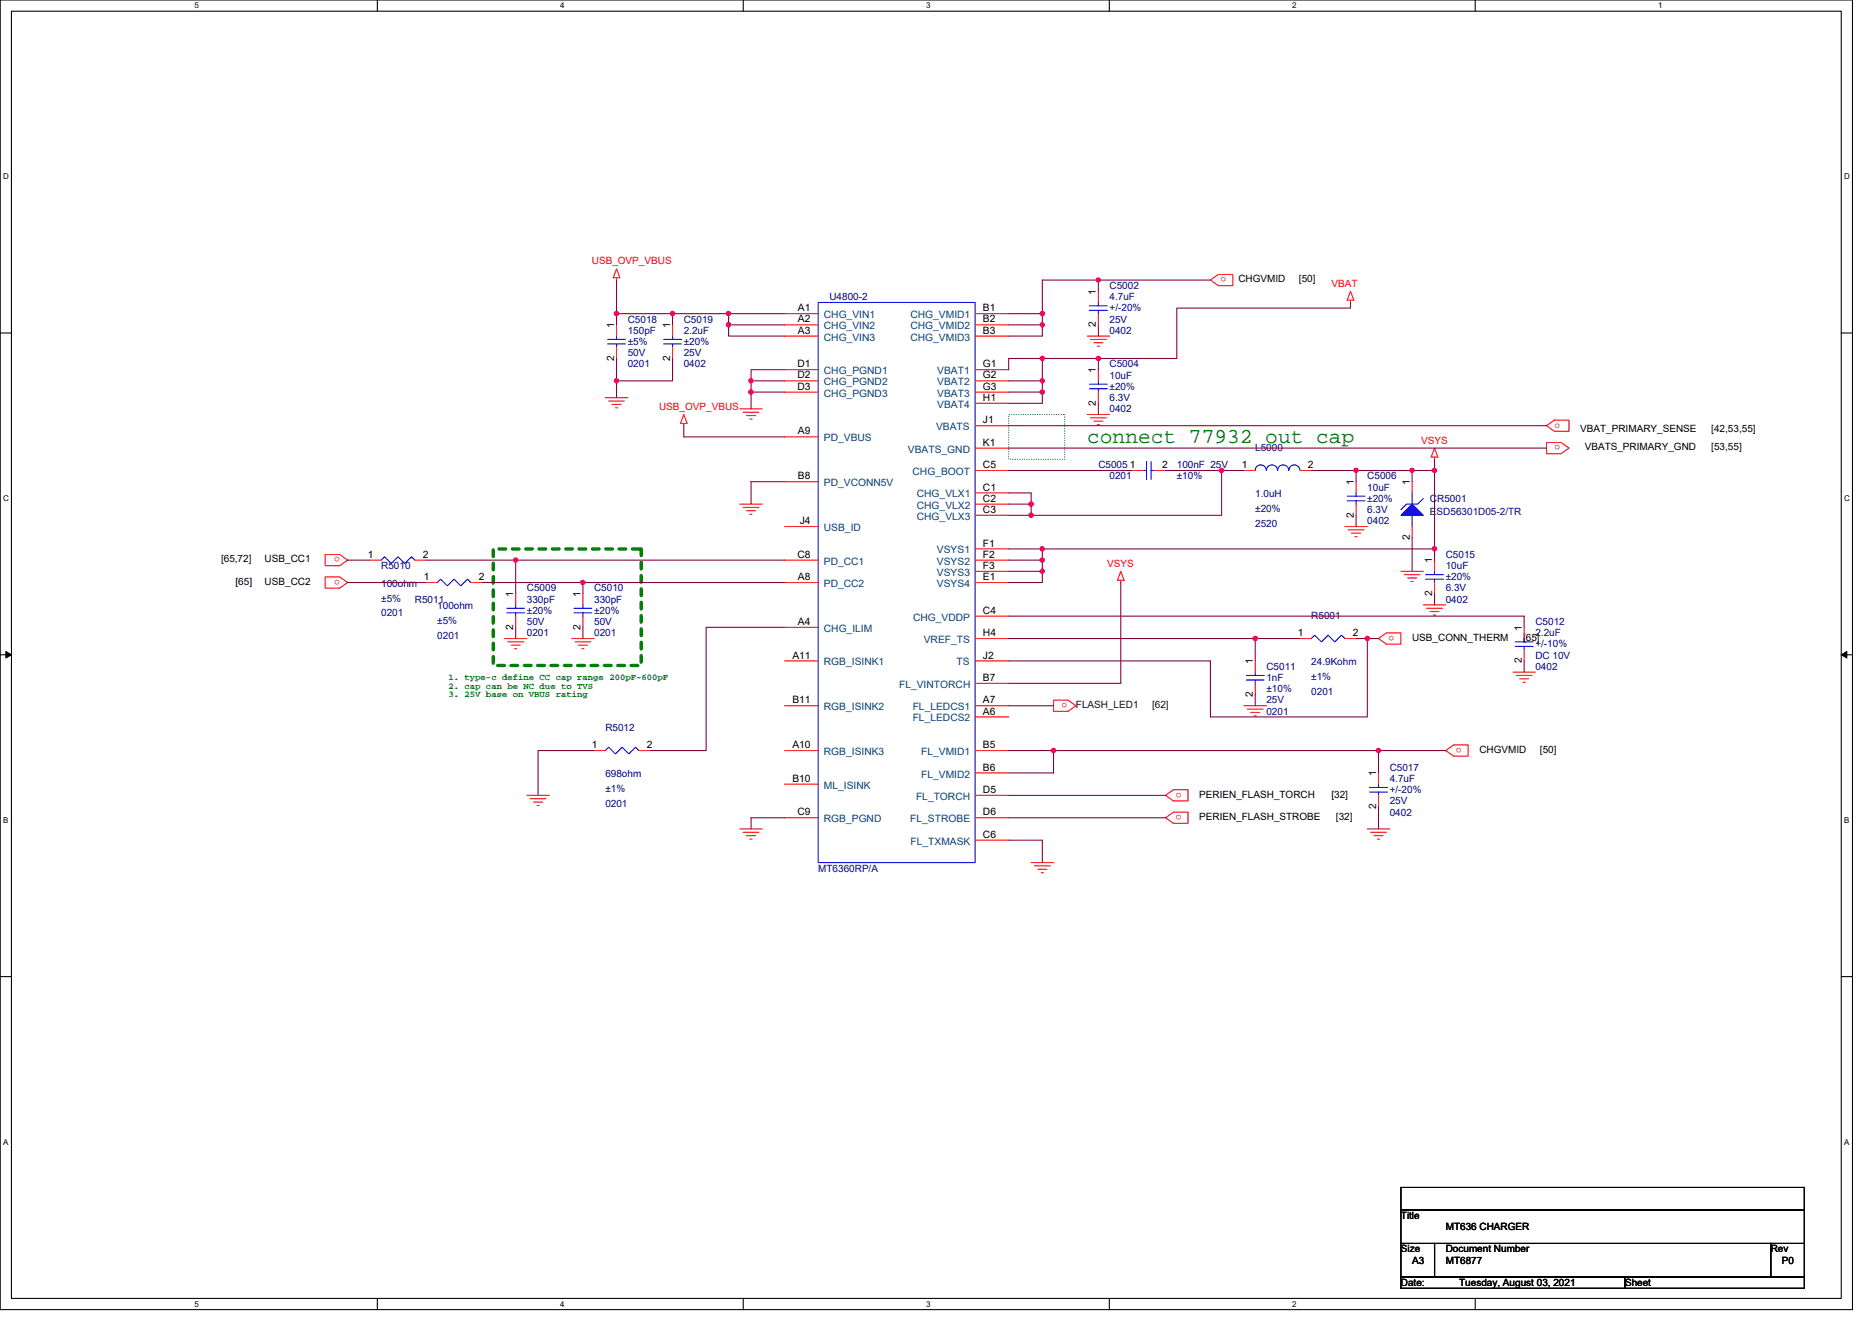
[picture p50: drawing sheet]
<svg xmlns="http://www.w3.org/2000/svg" width="297mm" height="210mm" viewBox="0 0 297 210" stroke-linecap="round" stroke-linejoin="round" font-family="sans-serif">
<defs><g id="words">
<text font-size="3.4" fill="#008000" x="172.5" y="70.3">connect 77932 out cap</text>
<g font-size="1.6" fill="#f00">
<text x="93.9" y="42">USB_OVP_VBUS</text>
<text x="194.6" y="44" transform="rotate(180 194.6 44)">o</text>
<text x="211.3" y="45.5">VBAT</text>
<text x="104.6" y="65.1">USB_OVP_VBUS</text>
<text x="225.5" y="70.4">VSYS</text>
<text x="246.7" y="67.9">o</text>
<text x="247.5" y="70.7" transform="rotate(180 247.5 70.7)">o</text>
<text x="53.9" y="88.5" transform="rotate(180 53.9 88.5)">o</text>
<text x="175.7" y="90">VSYS</text>
<text x="53.9" y="92" transform="rotate(180 53.9 92)">o</text>
<text x="221.2" y="100.9" transform="rotate(180 221.2 100.9)">o</text>
<text x="169.3" y="111.6" transform="rotate(180 169.3 111.6)">o</text>
<text x="231.9" y="118.7" transform="rotate(180 231.9 118.7)">o</text>
<text x="187.4" y="125.8" transform="rotate(180 187.4 125.8)">o</text>
<text x="187.4" y="129.4" transform="rotate(180 187.4 129.4)">o</text>
</g>
<g font-size="1.6" fill="#000080">
<text x="131.6" y="47.6">U4800-2</text>
<text x="176.1" y="45.9">C5002</text>
<text x="176.1" y="47.6">4.7uF</text>
<text x="99.6" y="51.2">C5018</text>
<text x="99.6" y="53">150pF</text>
<text x="108.5" y="51.2">C5019</text>
<text x="108.5" y="53">2.2uF</text>
<text x="176.1" y="53">0402</text>
<text x="176.1" y="51.2">25V</text>
<text x="176.1" y="49.4">+/-20%</text>
<text x="99.6" y="58.3">0201</text>
<text x="99.6" y="56.5">50V</text>
<text x="99.6" y="54.8">±5%</text>
<text x="108.5" y="58.3">0402</text>
<text x="108.5" y="56.5">25V</text>
<text x="108.5" y="54.8">±20%</text>
<text x="176.1" y="58.3">C5004</text>
<text x="176.1" y="60.1">10uF</text>
<text x="176.1" y="65.4">0402</text>
<text x="176.1" y="63.6">6.3V</text>
<text x="176.1" y="61.9">±20%</text>
<text x="199.2" y="71.6">L5000</text>
<text x="174.3" y="74.3">C5005</text>
<text x="176.1" y="76.1">0201</text>
<text x="186.7" y="74.3">100nF 25V</text>
<text x="186.7" y="76.1">±10%</text>
<text x="217" y="76.1">C5006</text>
<text x="217" y="77.9">10uF</text>
<text x="199.2" y="78.9">1.0uH</text>
<text x="199.2" y="81.3">±20%</text>
<text x="199.2" y="83.6">2520</text>
<text x="217" y="83.2">0402</text>
<text x="217" y="81.4">6.3V</text>
<text x="217" y="79.7">±20%</text>
<text x="226.9" y="79.7">CR5001</text>
<text x="226.9" y="81.8">ESD56301D05-2/TR</text>
<text x="229.4" y="88.5">C5015</text>
<text x="60.5" y="90.3">R5010</text>
<text x="60.5" y="93.2">100ohm</text>
<text x="60.5" y="95.5">±5%</text>
<text x="65.8" y="95.7">R5011</text>
<text x="83.6" y="93.9">C5009</text>
<text x="83.6" y="95.7">330pF</text>
<text x="94.3" y="93.9">C5010</text>
<text x="94.3" y="95.7">330pF</text>
<text x="229.4" y="90.3">10uF</text>
<text x="229.4" y="95.7">0402</text>
<text x="229.4" y="93.9">6.3V</text>
<text x="229.4" y="92.1">±20%</text>
<text x="60.5" y="97.8">0201</text>
<text x="69.4" y="96.7">100ohm</text>
<text x="69.4" y="99">±5%</text>
<text x="69.4" y="101.3">0201</text>
<text x="83.6" y="101">0201</text>
<text x="83.6" y="99.2">50V</text>
<text x="83.6" y="97.4">±20%</text>
<text x="94.3" y="101">0201</text>
<text x="94.3" y="99.2">50V</text>
<text x="94.3" y="97.4">±20%</text>
<text x="208.1" y="98.3">R5001</text>
<text x="243.6" y="99.2">C5012</text>
<text x="243.6" y="101">2.2uF</text>
<text x="201" y="106.3">C5011</text>
<text x="208.1" y="105.6">24.9Kohm</text>
<text x="208.1" y="107.9">±1%</text>
<text x="243.6" y="106.3">0402</text>
<text x="243.6" y="104.5">DC 10V</text>
<text x="243.6" y="102.8">+/-10%</text>
<text x="201" y="108.1">1nF</text>
<text x="201" y="113.4">0201</text>
<text x="201" y="111.7">25V</text>
<text x="201" y="109.9">±10%</text>
<text x="208.1" y="110.2">0201</text>
<text x="96.1" y="116.1">R5012</text>
<text x="96.1" y="123.4">698ohm</text>
<text x="96.1" y="125.7">±1%</text>
<text x="220.5" y="122.3">C5017</text>
<text x="220.5" y="124.1">4.7uF</text>
<text x="220.5" y="125.9">+/-20%</text>
<text x="96.1" y="128">0201</text>
<text x="220.5" y="129.4">0402</text>
<text x="220.5" y="127.7">25V</text>
<text x="129.8" y="138.3">MT6360RP/A</text>
</g>
<g font-size="1.6">
<text x="173.9" y="46.8" transform="rotate(-90 173.9 46.8)">1</text>
<text x="196.5" y="44.8">CHGVMID</text>
<text x="206.1" y="44.8">[50]</text>
<text x="97.4" y="52.1" transform="rotate(-90 97.4 52.1)">1</text>
<text x="106.3" y="52.1" transform="rotate(-90 106.3 52.1)">1</text>
<text x="126.6" y="49.4">A1</text>
<text x="126.6" y="51.2">A2</text>
<text x="126.6" y="53">A3</text>
<text x="156" y="49.4">B1</text>
<text x="156" y="51.2">B2</text>
<text x="156" y="53">B3</text>
<text x="173.9" y="51.9" transform="rotate(-90 173.9 51.9)">2</text>
<text x="97.4" y="57.3" transform="rotate(-90 97.4 57.3)">2</text>
<text x="106.3" y="57.3" transform="rotate(-90 106.3 57.3)">2</text>
<text x="126.5" y="58.3">D1</text>
<text x="156" y="58.3">G1</text>
<text x="173.9" y="59.2" transform="rotate(-90 173.9 59.2)">1</text>
<text x="126.5" y="60.1">D2</text>
<text x="126.5" y="61.8">D3</text>
<text x="156" y="60.1">G2</text>
<text x="156" y="61.8">G3</text>
<text x="156" y="63.6">H1</text>
<text x="173.9" y="64.4" transform="rotate(-90 173.9 64.4)">2</text>
<text x="126.6" y="69">A9</text>
<text x="156" y="67.2">J1</text>
<text x="156" y="70.7">K1</text>
<text x="250.7" y="68.6">VBAT_PRIMARY_SENSE</text>
<text x="251.5" y="71.5">VBATS_PRIMARY_GND</text>
<text x="271.5" y="68.6">[42,53,55]</text>
<text x="271.5" y="71.5">[53,55]</text>
<text x="126.6" y="76.1">B8</text>
<text x="156" y="77.9">C1</text>
<text x="156" y="74.3">C5</text>
<text x="179.3" y="74.3">1</text>
<text x="184.4" y="74.3">2</text>
<text x="197" y="74.3">1</text>
<text x="207.5" y="74.3">2</text>
<text x="214.8" y="77" transform="rotate(-90 214.8 77)">1</text>
<text x="223.7" y="77" transform="rotate(-90 223.7 77)">1</text>
<text x="126.9" y="83.2">J4</text>
<text x="156" y="79.6">C2</text>
<text x="156" y="81.4">C3</text>
<text x="214.8" y="82.2" transform="rotate(-90 214.8 82.2)">2</text>
<text x="35.1" y="89.3">[65,72]</text>
<text x="42" y="89.3">USB_CC1</text>
<text x="58.4" y="88.5">1</text>
<text x="67.1" y="88.5">2</text>
<text x="126.5" y="88.5">C8</text>
<text x="156" y="86.7">F1</text>
<text x="156" y="88.5">F2</text>
<text x="223.7" y="85.7" transform="rotate(-90 223.7 85.7)">2</text>
<text x="227.2" y="89.4" transform="rotate(-90 227.2 89.4)">1</text>
<text x="37.4" y="92.8">[65]</text>
<text x="42" y="92.8">USB_CC2</text>
<text x="67.2" y="92.1">1</text>
<text x="76" y="92.1">2</text>
<text x="81.4" y="94.8" transform="rotate(-90 81.4 94.8)">1</text>
<text x="92.1" y="94.8" transform="rotate(-90 92.1 94.8)">1</text>
<text x="126.6" y="92.1">A8</text>
<text x="156" y="90.3">F3</text>
<text x="156" y="92.1">E1</text>
<text x="227.2" y="94.6" transform="rotate(-90 227.2 94.6)">2</text>
<text x="81.4" y="99.9" transform="rotate(-90 81.4 99.9)">2</text>
<text x="92.1" y="99.9" transform="rotate(-90 92.1 99.9)">2</text>
<text x="126.6" y="99.2">A4</text>
<text x="156" y="97.4">C4</text>
<text x="156" y="101">H4</text>
<text x="205.9" y="101">1</text>
<text x="214.6" y="101">2</text>
<text x="224.1" y="101.7">USB_CONN_THERM</text>
<text x="241.5" y="100.1" transform="rotate(-90 241.5 100.1)">1</text>
<text x="241.7" y="101.7">[65]</text>
<text x="125.7" y="104.5">A11</text>
<text x="156" y="104.5">J2</text>
<text x="198.8" y="105.4" transform="rotate(-90 198.8 105.4)">1</text>
<text x="241.5" y="105.3" transform="rotate(-90 241.5 105.3)">2</text>
<text x="125.7" y="111.6">B11</text>
<text x="156" y="108.1">B7</text>
<text x="156" y="111.6">A7</text>
<text x="156" y="113.4">A6</text>
<text x="198.8" y="110.6" transform="rotate(-90 198.8 110.6)">2</text>
<text x="93.9" y="118.7">1</text>
<text x="102.6" y="118.7">2</text>
<text x="125.7" y="118.7">A10</text>
<text x="156" y="118.7">B5</text>
<text x="234.7" y="119.5">CHGVMID</text>
<text x="244.3" y="119.5">[50]</text>
<text x="125.7" y="124.1">B10</text>
<text x="156" y="125.9">D5</text>
<text x="156" y="122.3">B6</text>
<text x="218.4" y="123.2" transform="rotate(-90 218.4 123.2)">1</text>
<text x="126.5" y="129.4">C9</text>
<text x="156" y="129.4">D6</text>
<text x="190.3" y="126.6">PERIEN_FLASH_TORCH</text>
<text x="190.3" y="130.2">PERIEN_FLASH_STROBE</text>
<text x="211.3" y="126.6">[32]</text>
<text x="212" y="130.2">[32]</text>
<text x="218.4" y="128.4" transform="rotate(-90 218.4 128.4)">2</text>
<text x="156" y="133">C6</text>
<text x="222.3" y="193.4">Title</text>
<text x="229.4" y="195.2">MT636 CHARGER</text>
<text x="222.3" y="198.8">Size</text>
<text x="224.1" y="200.6">A3</text>
<text x="229.4" y="198.8">Document Number</text>
<text x="229.4" y="200.6">MT6877</text>
<text x="281" y="198.8">Rev</text>
<text x="282.7" y="200.6">P0</text>
<text x="222.3" y="204.1">Date:</text>
<text x="231.5" y="204.1">Tuesday, August 03, 2021</text>
<text x="257.8" y="204.1">Sheet</text>
</g>
<g font-size="1.6" fill="#004080">
<text x="130.7" y="50.5">CHG_VIN1</text>
<text x="130.7" y="52.3">CHG_VIN2</text>
<text x="144.5" y="50.5">CHG_VMID1</text>
<text x="144.5" y="52.3">CHG_VMID2</text>
<text x="130.7" y="54.1">CHG_VIN3</text>
<text x="130.7" y="59.4">CHG_PGND1</text>
<text x="144.5" y="54.1">CHG_VMID3</text>
<text x="148.7" y="59.4">VBAT1</text>
<text x="130.7" y="61.2">CHG_PGND2</text>
<text x="130.7" y="62.9">CHG_PGND3</text>
<text x="148.7" y="61.2">VBAT2</text>
<text x="148.7" y="62.9">VBAT3</text>
<text x="148.7" y="64.7">VBAT4</text>
<text x="130.7" y="70.1">PD_VBUS</text>
<text x="144.1" y="71.8">VBATS_GND</text>
<text x="148.5" y="68.3">VBATS</text>
<text x="130.7" y="77.2">PD_VCONN5V</text>
<text x="144.8" y="75.4">CHG_BOOT</text>
<text x="145.5" y="79">CHG_VLX1</text>
<text x="145.5" y="80.7">CHG_VLX2</text>
<text x="145.5" y="82.5">CHG_VLX3</text>
<text x="130.7" y="89.6">PD_CC1</text>
<text x="130.7" y="84.3">USB_ID</text>
<text x="148.7" y="87.8">VSYS1</text>
<text x="148.7" y="89.6">VSYS2</text>
<text x="130.7" y="93.2">PD_CC2</text>
<text x="148.7" y="91.4">VSYS3</text>
<text x="148.7" y="93.2">VSYS4</text>
<text x="130.7" y="100.3">CHG_ILIM</text>
<text x="144.9" y="98.5">CHG_VDDP</text>
<text x="130.7" y="105.6">RGB_ISINK1</text>
<text x="146.6" y="102.1">VREF_TS</text>
<text x="151.8" y="105.6">TS</text>
<text x="130.7" y="112.7">RGB_ISINK2</text>
<text x="142.7" y="109.2">FL_VINTORCH</text>
<text x="144.8" y="112.7">FL_LEDCS1</text>
<text x="130.7" y="119.8">RGB_ISINK3</text>
<text x="144.8" y="114.5">FL_LEDCS2</text>
<text x="146.2" y="119.8">FL_VMID1</text>
<text x="130.7" y="125.2">ML_ISINK</text>
<text x="146.2" y="123.4">FL_VMID2</text>
<text x="130.7" y="130.5">RGB_PGND</text>
<text x="144.4" y="130.5">FL_STROBE</text>
<text x="145.3" y="127">FL_TORCH</text>
<text x="144.5" y="134.1">FL_TXMASK</text>
</g>
<g font-size="1.6" fill="#400000">
<text x="170.7" y="112.4">FLASH_LED1</text>
<text x="182.8" y="112.4">[62]</text>
</g>
<g font-size="1.4" fill="#008000">
<text x="71.2" y="107.9">1. type-c define CC cap range 200pF~600pF</text>
<text x="71.2" y="109.3">2. cap can be NC due to TVS</text>
<text x="71.2" y="110.7">3. 25V base on VBUS rating</text>
</g>
<g font-size="1.3">
<text x="30.8" y="1.3">5</text>
<text x="88.9" y="1.3">4</text>
<text x="147" y="1.3">3</text>
<text x="205" y="1.3">2</text>
<text x="263.1" y="1.3">1</text>
<text x=".5" y="28.4">D</text>
<text x="292.6" y="28.4">D</text>
<text x=".5" y="79.5">C</text>
<text x="292.6" y="79.5">C</text>
<text x=".5" y="130.6">B</text>
<text x="292.6" y="130.6">B</text>
<text x=".5" y="181.7">A</text>
<text x="292.6" y="181.7">A</text>
<text x="30.8" y="207.4">5</text>
<text x="88.9" y="207.4">4</text>
<text x="147" y="207.4">3</text>
<text x="205" y="207.4">2</text>
</g>
</g></defs>
<path d="M0 0h293.9v207.9h-293.9zM1.8 1.8h290.4v204.3h-290.4z" fill="none" stroke="#000" stroke-width=".17"/>
<g fill="#fff">
<path d="M30.8 .2h.7v1.4h-.7z"/>
<path d="M30.8 206.3h.7v1.4h-.7z"/>
</g>
<path d="M59.9 0v1.8M59.9 206.1v1.8" fill="none" stroke="#000" stroke-width=".17"/>
<g fill="#fff">
<path d="M88.9 .2h.7v1.4h-.7z"/>
<path d="M88.9 206.3h.7v1.4h-.7z"/>
</g>
<path d="M117.9 0v1.8M117.9 206.1v1.8" fill="none" stroke="#000" stroke-width=".17"/>
<g fill="#fff">
<path d="M147 .2h.7v1.4h-.7z"/>
<path d="M147 206.3h.7v1.4h-.7z"/>
</g>
<path d="M176 0v1.8M176 206.1v1.8" fill="none" stroke="#000" stroke-width=".17"/>
<g fill="#fff">
<path d="M205 .2h.7v1.4h-.7z"/>
<path d="M205 206.3h.7v1.4h-.7z"/>
</g>
<path d="M234.1 0v1.8M234.1 206.1v1.8" fill="none" stroke="#000" stroke-width=".17"/>
<g fill="#fff">
<path d="M263.1 .2h.7v1.4h-.7z"/>
<path d="M.5 27.3h.9v1.4h-.9z"/>
<path d="M292.6 27.3h.9v1.4h-.9z"/>
<path d="M.5 78.4h.9v1.4h-.9z"/>
<path d="M292.6 78.4h.9v1.4h-.9z"/>
</g>
<path d="M0 52.9h1.8M292.2 52.9h1.7" fill="none" stroke="#000" stroke-width=".17"/>
<g fill="#fff">
<path d="M.5 129.5h.8v1.4h-.8z"/>
<path d="M292.6 129.5h.9v1.4h-.9z"/>
</g>
<path d="M0 103.9h1.8M292.2 103.9h1.7" fill="none" stroke="#000" stroke-width=".17"/>
<path d="M.9 103.4l.9 .5-.9 .5zM292.2 103.9l.8-.5v1z" fill="#000" stroke="#000" stroke-width=".16"/>
<g fill="#fff">
<path d="M.5 180.5h.8v1.4h-.8z"/>
<path d="M292.6 180.5h.9v1.4h-.9z"/>
</g>
<path d="M0 155h1.8M292.2 155h1.7M222.3 188.5h64v3.5h-64zM222.3 192h64v5.4h-64zM222.3 197.4h5.3v5.3h-5.3zM227.6 197.4h53.4v5.3h-53.4zM281 197.4h5.3v5.3h-5.3zM222.3 202.7h35.5v1.8h-35.5zM257.8 202.7h28.5v1.8h-28.5z" fill="none" stroke="#000" stroke-width=".17"/>
<path d="M78.3 87.1h23.4v18.5h-23.4z" fill="none" stroke="#008000" stroke-width=".53" stroke-dasharray="1.1 1.1"/>
<path d="M160.1 65.8h8.8v7.1h-8.8z" fill="none" stroke="#008000" stroke-width=".17" stroke-dasharray="0 .3"/>
<g fill="none" stroke="#f00" stroke-width=".17">
<path d="M97.8 42.7l.6 1.4h-1.1zM97.8 44.1v.4M97.8 51.6v1.7M97.8 55.1v1.8M106.7 51.6v1.7M106.7 55.1v1.8M124.5 49.8h5.3M124.5 51.6h5.3M124.5 53.3h5.3M124.5 58.7h5.3M154.7 49.8h5.4M154.7 51.6h5.4"/>
<path d="M154.7 53.3h5.4M154.7 58.7h5.4M172.5 53.3h3.6M173 53.9h2.5M173.6 54.4h1.4M174.1 54.9h.4M174.3 58.7v1.8M174.3 46.2v1.8M174.3 49.8v1.8M192.1 44.4l1.2-.8h2.3v1.7h-2.3zM214.3 46.2l.5 1.4h-1zM214.3 47.6v.4"/>
<path d="M96.1 63.1h3.5M96.6 63.6h2.5M97.1 64.2h1.4M97.7 64.7h.3M108.5 65.8l.5 1.4h-1zM108.5 67.2v.4M117.4 64.9h3.5M117.9 65.4h2.5M118.4 66h1.5M119 66.5h.3M124.5 60.5h5.3M124.5 62.2h5.3"/>
<path d="M124.5 69.3h5.3M124.5 76.5h5.3M154.7 60.5h5.4M154.7 62.2h5.4M154.7 64h5.4M154.7 67.6h5.4M154.7 74.7h5.4M154.7 78.2h5.4M154.7 71.1h5.4M172.5 65.8h3.6M173 66.3h2.5M173.6 66.8h1.4"/>
<path d="M174.1 67.4h.4M174.3 62.2v1.8M179.6 74.7h1.8M183.2 74.7h1.8M197.4 74.7h1.8M206.3 74.7h1.8M215.2 76.5v1.7M224.1 76.5v1.7M227.6 71.1l.6 1.4h-1.1zM227.6 72.5v.4M245.4 67.6l1.3-.9h2.3v1.8h-2.3zM245.4 70.2h2.3l1.3 .9-1.3 .9h-2.3z"/>
<path d="M51.6 88h2.3l1.3 .9-1.3 .9h-2.3zM51.6 91.6h2.3l1.3 .9-1.3 .8h-2.3zM58.7 88.9h1.8M65.8 88.9h1.8M67.6 92.5h1.8M74.7 92.5h1.8M81.8 94.2v1.8M81.8 97.8v1.8M92.5 94.2v1.8M92.5 97.8v1.8M117.4 80h3.5M117.9 80.5h2.5"/>
<path d="M118.4 81.1h1.5M119 81.6h.3M124.5 88.9h5.3M124.5 92.5h5.3M124.5 99.6h5.3M124.5 83.6h5.3M154.7 80h5.4M154.7 81.8h5.4M154.7 87.1h5.4M154.7 88.9h5.4M154.7 90.7h5.4M154.7 97.8h5.4"/>
<path d="M154.7 92.5h5.4M177.8 90.7l.6 1.4h-1.1zM177.8 92.1v.4M213.4 83.6h3.6M213.9 84.1h2.5M214.5 84.6h1.4M215 85.2h.3M215.2 80v1.8M222.3 90.7h3.5M222.8 91.2h2.5M223.3 91.7h1.5M223.9 92.3h.3"/>
<path d="M224.1 83.6v1.7M225.8 96h3.6M226.4 96.5h2.5M226.9 97.1h1.4M227.5 97.6h.3M227.6 88.9v1.8M227.6 92.5v1.7M241.8 99.6v1.7M80 101.3h3.6M80.6 101.9h2.5M81.1 102.4h1.4M81.7 103h.3"/>
<path d="M90.7 101.3h3.6M91.2 101.9h2.5M91.8 102.4h1.4M92.3 103h.4M94.3 119.1h1.8M101.4 119.1h1.8M124.5 104.9h5.3M124.5 112h5.3M124.5 119.1h5.3M154.7 101.3h5.4M154.7 104.9h5.4M154.7 108.5h5.4"/>
<path d="M154.7 112h5.4M154.7 113.8h5.4M154.7 119.1h5.4M167.2 111.1h2.3l1.2 .9-1.2 .9h-2.3zM197.4 112h3.6M197.9 112.5h2.5M198.5 113.1h1.4M199 113.6h.3M199.2 104.9v1.8M199.2 108.5v1.7M206.3 101.3h1.8M213.4 101.3h1.8"/>
<path d="M218.7 101.3l1.3-.8h2.3v1.7h-2.3zM229.4 119.1l1.2-.9h2.4v1.8h-2.4zM240.1 106.7h3.5M240.6 107.2h2.5M241.1 107.7h1.5M241.7 108.3h.3M241.8 103.1v1.8M83.6 126.2h3.6M84.1 126.8h2.5M84.7 127.3h1.4M85.2 127.8h.4M117.4 131.6h3.5"/>
<path d="M117.9 132.1h2.5M118.4 132.6h1.5M119 133.2h.3M124.5 124.5h5.3M124.5 129.8h5.3M154.7 122.7h5.4M154.7 126.2h5.4M154.7 129.8h5.4M154.7 133.3h5.4M163.6 136.9h3.6M164.1 137.4h2.5M164.7 138h1.4"/>
<path d="M165.2 138.5h.4M185 126.2l1.2-.9h2.3v1.8h-2.3zM185 129.8l1.2-.9h2.3v1.8h-2.3zM217 131.6h3.5M217.5 132.1h2.5M218 132.6h1.5M218.6 133.2h.3M218.7 122.7v1.8M218.7 126.2v1.8"/>
</g>
<g fill="none" stroke="#00f" stroke-width=".17">
<path d="M96.4 53.9h2.8M96.4 54.6h2.8M97.8 53.3v.6M97.8 54.6v.5M105.3 53.9h2.8M105.3 54.6h2.8M106.7 53.3v.6M106.7 54.6v.5M129.8 48h24.9v88.9h-24.9zM172.9 48.5h2.8M172.9 49.3h2.8M174.3 48v.5"/>
<path d="M174.3 49.3v.5M172.9 61h2.8M172.9 61.7h2.8M174.3 60.5v.5M174.3 61.7v.5M181.4 74.7h.5M181.9 73.3v2.8M182.6 73.3v2.8M182.6 74.7h.6M200.9 74.7a.88 .88 0 0 0-.8-.9 .88 .88 0 0 0-.9 .9M202.7 74.7a.88 .88 0 0 0-.9-.9 .88 .88 0 0 0-.8 .9M206.3 74.7a.89 .89 0 0 0-.9-.9 .89 .89 0 0 0-.9 .9 .88 .88 0 0 0-.9-.9 .88 .88 0 0 0-.9 .9"/>
<path d="M213.8 78.8h2.8M213.8 79.5h2.8M215.2 78.2v.6M215.2 79.5v.5M224.1 78.2v1.8M225.8 79.1l-.8 .9h-1.8l-.9 .9M60.5 88.9l.5-.5 1.1 1 1.1-1 1 1 1.1-1 .5 .5M69.4 92.5l.5-.6 1.1 1.1 1-1.1 1.1 1.1 1.1-1.1 .5 .6M80.4 96.5h2.8M80.4 97.3h2.8M81.8 96v.5M81.8 97.3v.5"/>
<path d="M91.1 96.5h2.8M91.1 97.3h2.8M92.5 96v.5M92.5 97.3v.5M224.1 81.8v1.8M226.2 91.2h2.8M226.2 91.9h2.8M227.6 90.7v.5M227.6 91.9v.6M96.1 119.1l.5-.5 1.1 1.1 1-1.1 1.1 1.1 1.1-1.1 .5 .5M197.8 107.2h2.8M197.8 107.9h2.8"/>
<path d="M199.2 106.7v.5M199.2 107.9v.6M208.1 101.3l.5-.5 1.1 1.1 1-1.1 1.1 1.1 1.1-1.1 .5 .5M240.4 101.9h2.9M240.4 102.6h2.9M241.8 101.3v.6M241.8 102.6v.5M217.3 125h2.9M217.3 125.7h2.9M218.7 124.5v.5M218.7 125.7v.5"/>
</g>
<path d="M224.1 80l1.7 1.8h-3.5z" fill-rule="evenodd" fill="#00f" stroke="#00f" stroke-width=".17"/>
<g fill="none" stroke="#800040" stroke-width=".17">
<path d="M97.8 49.8h8.9M97.8 49.8v1.8M97.8 56.9v3.6M97.8 44.4v5.4M106.7 56.9v3.6h-8.9M115.6 49.8h-8.9v1.8M115.6 51.6v1.7h8.9M124.5 58.7h-5.3v1.8M124.5 49.8h-8.9v1.8h8.9M160.1 49.8h5.3M160.1 51.6h5.3M165.4 56.9h-5.3v1.8"/>
<path d="M165.4 56.9v3.6M165.4 49.8v1.8M165.4 51.6v1.7h-5.3M165.4 56.9h8.9M174.3 56.9v1.8M174.3 44.4h-8.9v5.4M174.3 44.4v1.8M174.3 51.6v1.7M174.3 44.4h17.8M214.3 48v.9h-27.6v8h-12.4M97.8 60.5v2.6M108.5 67.6v1.7h16"/>
<path d="M119.2 62.2v2.7M119.2 62.2h5.3M124.5 76.5h-5.3v3.5M124.5 60.5h-5.3v1.7M160.1 78.2h3.5v1.8M160.1 60.5h5.3M160.1 62.2h5.3M160.1 67.6h85.3M160.1 71.1h85.3M160.1 74.7h19.5M165.4 60.5v1.7M165.4 62.2v1.8h-5.3"/>
<path d="M174.3 64v1.8M185 74.7h8.8M193.8 74.7v7.1h-30.2M193.8 74.7h3.6M208.1 74.7h7.1M215.2 74.7h8.9M215.2 74.7v1.8M227.6 74.7h-3.5v1.8M227.6 72.9v1.8M227.6 74.7v12.4M55.2 92.5h12.4M55.2 88.9h3.5"/>
<path d="M67.6 88.9h14.2M76.5 92.5h16M81.8 88.9v5.3M81.8 99.6v1.7M81.8 88.9h42.7M92.5 92.5v1.7M92.5 99.6v1.7M92.5 92.5h32M124.5 99.6h-12.4v19.5h-8.9M160.1 80h3.5M160.1 81.8h3.5M160.1 87.1h5.3"/>
<path d="M160.1 90.7h5.3M160.1 88.9h5.3v1.8M160.1 97.8h81.7v1.8M163.6 80v1.8M165.4 87.1v1.8M165.4 90.7v1.8h-5.3M165.4 87.1h62.2M177.8 92.5v16h-17.7M215.2 81.8v1.8M224.1 85.3v5.4M227.6 87.1v1.8M227.6 94.2v1.8"/>
<path d="M94.3 119.1h-8.9v7.1M160.1 112h7.1M160.1 119.1h7.1M160.1 101.3h39.1M167.2 119.1v3.6h-7.1M167.2 119.1h51.5M199.2 101.3h7.1M199.2 101.3v3.6M199.2 110.2v1.8M215.2 101.3h1.8M217 101.3v12.5h-24.9v-8.9h-32M217 101.3h1.7"/>
<path d="M218.7 119.1h10.7M218.7 119.1v3.6M241.8 104.9v1.8M124.5 129.8h-5.3v1.8M160.1 133.3h5.3v3.6M160.1 126.2h24.9M160.1 129.8h24.9M218.7 128v3.6"/>
</g>
<g fill="#f0f" stroke="#f0f" stroke-width=".17">
<circle cx="165.4" cy="56.9" r=".35"/>
<circle cx="174.3" cy="56.9" r=".35"/>
<circle cx="165.4" cy="60.4" r=".35"/>
<circle cx="165.4" cy="62.2" r=".35"/>
<circle cx="215.2" cy="74.7" r=".35"/>
<circle cx="224.1" cy="74.7" r=".35"/>
<circle cx="227.6" cy="74.7" r=".35"/>
<circle cx="165.4" cy="88.9" r=".35"/>
<circle cx="227.6" cy="87.1" r=".35"/>
<circle cx="165.4" cy="87.1" r=".35"/>
<circle cx="199.2" cy="101.3" r=".35"/>
<circle cx="216.9" cy="101.3" r=".35"/>
<circle cx="167.2" cy="119.1" r=".35"/>
<circle cx="218.7" cy="119.1" r=".35"/>
<circle cx="193.8" cy="74.7" r=".35"/>
<circle cx="163.6" cy="80" r=".35"/>
<circle cx="163.6" cy="81.8" r=".35"/>
<circle cx="174.3" cy="44.4" r=".35"/>
<circle cx="165.4" cy="49.8" r=".35"/>
<circle cx="165.4" cy="51.5" r=".35"/>
<circle cx="92.5" cy="92.4" r=".35"/>
<circle cx="165.4" cy="90.7" r=".35"/>
<circle cx="81.8" cy="88.9" r=".35"/>
<circle cx="119.2" cy="60.4" r=".35"/>
<circle cx="119.2" cy="62.2" r=".35"/>
<circle cx="115.6" cy="51.5" r=".35"/>
<circle cx="97.8" cy="49.8" r=".35"/>
<circle cx="106.7" cy="49.8" r=".35"/>
<circle cx="115.6" cy="49.8" r=".35"/>
<circle cx="97.8" cy="60.4" r=".35"/>
</g>
<use href="#words"/>
</svg>
